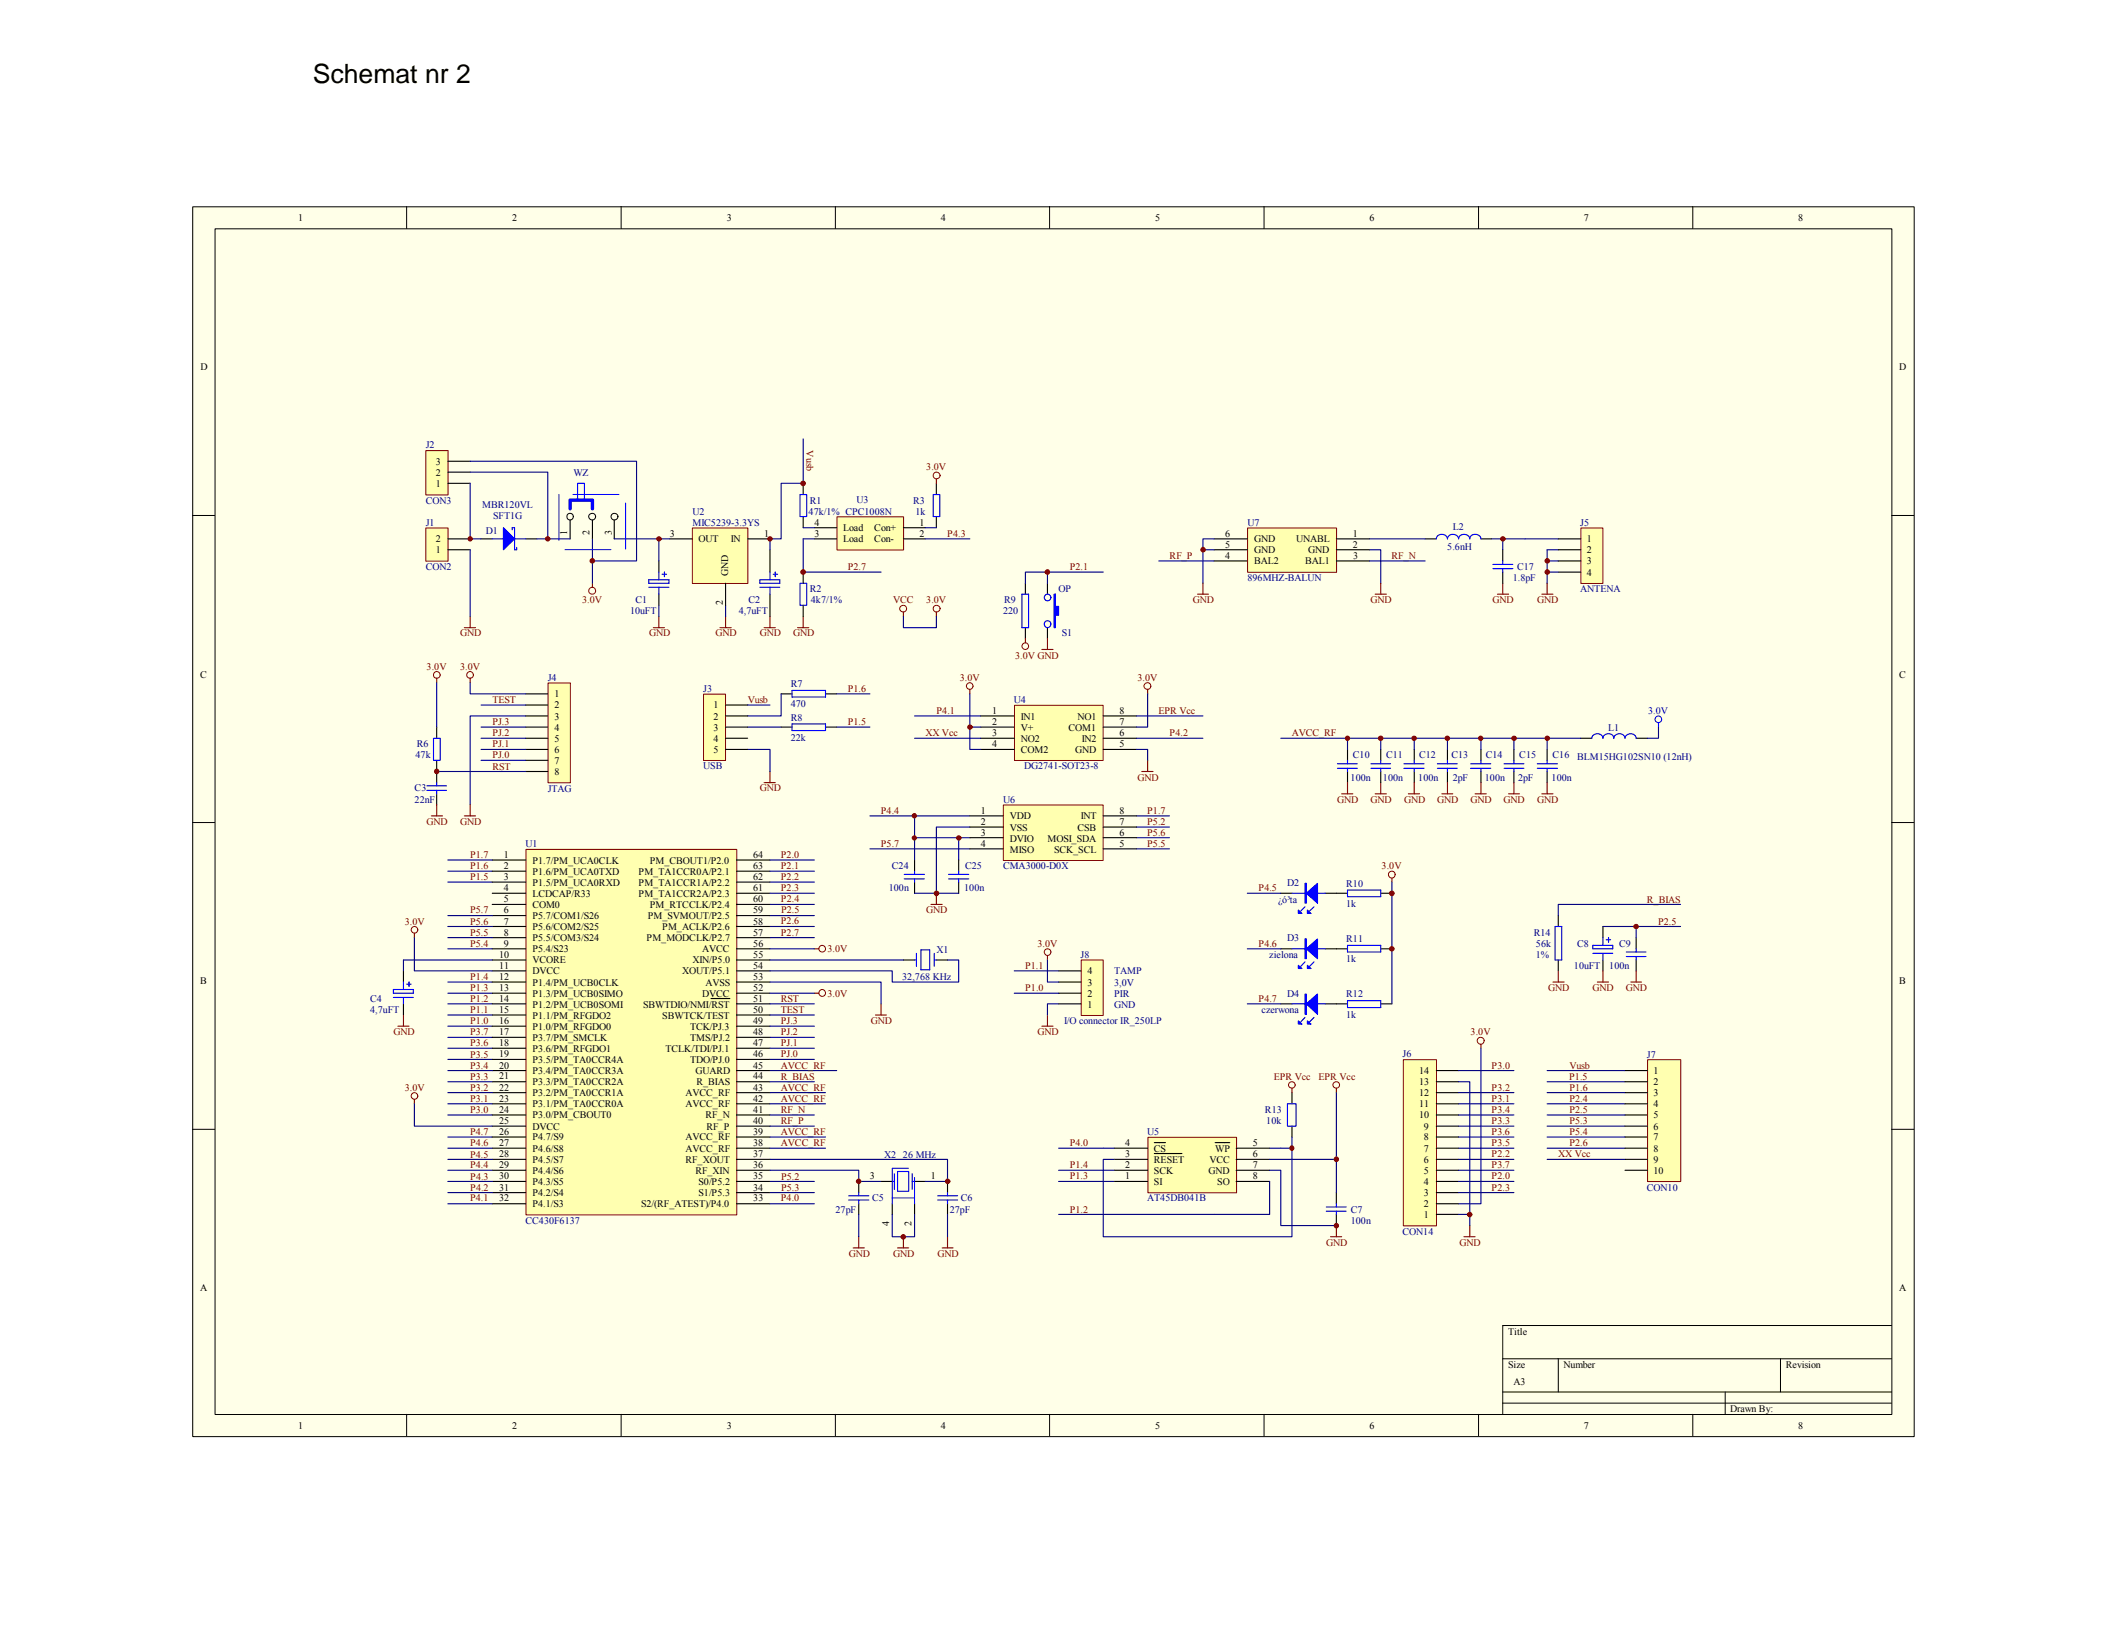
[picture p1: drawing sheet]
<svg xmlns="http://www.w3.org/2000/svg" width="279mm" height="216mm" viewBox="0 0 279 216" stroke-linecap="round" stroke-linejoin="round" font-family="sans-serif">
<defs><g id="words">
<text font-size="3.5" x="41.5" y="11">Schemat nr 2</text>
<g font-size="1.3">
<text x="39.6" y="29.3">1</text>
<text x="68" y="29.3">2</text>
<text x="96.5" y="29.3">3</text>
<text x="124.9" y="29.3">4</text>
<text x="153.3" y="29.3">5</text>
<text x="181.8" y="29.3">6</text>
<text x="210.2" y="29.3">7</text>
<text x="238.7" y="29.3">8</text>
<text x="26.6" y="49.2">D</text>
<text x="252.1" y="49.1">D</text>
<text x="57.8" y="64.6">1</text>
<text x="57.8" y="63.1">2</text>
<text x="57.8" y="61.7">3</text>
<text x="57.8" y="72">2</text>
<text x="75.3" y="71.1" transform="rotate(-90 75.3 71.1)">1</text>
<text x="78.2" y="71.1" transform="rotate(-90 78.2 71.1)">2</text>
<text x="81.2" y="71.1" transform="rotate(-90 81.2 71.1)">3</text>
<text x="88.9" y="71.2">3</text>
<text x="92.7" y="72">OUT</text>
<text x="97" y="72">IN</text>
<text x="101.4" y="71.2">1</text>
<text x="108.1" y="69.8">4</text>
<text x="108.1" y="71.2">3</text>
<text x="111.9" y="70.5">Load</text>
<text x="111.9" y="72">Load</text>
<text x="116" y="70.5">Con+</text>
<text x="116" y="72">Con-</text>
<text x="122.1" y="69.8">1</text>
<text x="122.1" y="71.2">2</text>
<text x="162.6" y="71.2">6</text>
<text x="166.5" y="72">GND</text>
<text x="172" y="72">UNABL</text>
<text x="179.6" y="71.2">1</text>
<text x="210.6" y="72">1</text>
<text x="57.8" y="73.4">1</text>
<text x="96.7" y="76.5" transform="rotate(-90 96.7 76.5)">GND</text>
<text x="162.6" y="74.2">4</text>
<text x="162.6" y="72.7">5</text>
<text x="166.5" y="74.9">BAL2</text>
<text x="166.5" y="73.4">GND</text>
<text x="173.2" y="74.9">BAL1</text>
<text x="173.6" y="73.4">GND</text>
<text x="179.6" y="72.7">2</text>
<text x="179.6" y="74.2">3</text>
<text x="210.6" y="73.4">2</text>
<text x="210.6" y="74.9">3</text>
<text x="210.6" y="76.4">4</text>
<text x="95.9" y="80.3" transform="rotate(-90 95.9 80.3)">2</text>
<text x="26.6" y="89.9">C</text>
<text x="252.1" y="89.9">C</text>
<text x="73.6" y="92.5">1</text>
<text x="73.6" y="94">2</text>
<text x="73.6" y="95.5">3</text>
<text x="94.7" y="94">1</text>
<text x="94.7" y="95.5">2</text>
<text x="131.7" y="94.7">1</text>
<text x="135.5" y="95.5">IN1</text>
<text x="143" y="95.5">NO1</text>
<text x="148.6" y="94.7">8</text>
<text x="73.6" y="96.9">4</text>
<text x="73.6" y="98.4">5</text>
<text x="73.6" y="99.9">6</text>
<text x="73.6" y="101.4">7</text>
<text x="94.7" y="96.9">3</text>
<text x="94.7" y="98.4">4</text>
<text x="94.7" y="99.9">5</text>
<text x="131.7" y="96.2">2</text>
<text x="131.7" y="97.7">3</text>
<text x="131.7" y="99.1">4</text>
<text x="135.5" y="96.9">V+</text>
<text x="135.5" y="98.4">NO2</text>
<text x="135.5" y="99.9">COM2</text>
<text x="141.8" y="96.9">COM1</text>
<text x="142.7" y="99.9">GND</text>
<text x="143.6" y="98.4">IN2</text>
<text x="148.6" y="97.7">6</text>
<text x="148.6" y="99.1">5</text>
<text x="148.6" y="96.2">7</text>
<text x="73.6" y="102.8">8</text>
<text x="66.9" y="113.9">1</text>
<text x="100" y="113.9">64</text>
<text x="130.2" y="108">1</text>
<text x="130.2" y="109.4">2</text>
<text x="130.2" y="110.9">3</text>
<text x="130.2" y="112.4">4</text>
<text x="134" y="108.7">VDD</text>
<text x="134" y="110.2">VSS</text>
<text x="134" y="111.7">DVIO</text>
<text x="134" y="113.1">MISO</text>
<text x="139" y="111.7">MOSI_SDA</text>
<text x="139.9" y="113.1">SCK_SCL</text>
<text x="143" y="110.2">CSB</text>
<text x="143.4" y="108.7">INT</text>
<text x="148.6" y="112.4">5</text>
<text x="148.6" y="110.9">6</text>
<text x="148.6" y="109.4">7</text>
<text x="148.6" y="108">8</text>
<text x="66.9" y="115.3">2</text>
<text x="66.9" y="116.8">3</text>
<text x="66.9" y="118.3">4</text>
<text x="66.9" y="119.8">5</text>
<text x="70.7" y="114.6">P1.7/PM_UCA0CLK</text>
<text x="70.7" y="116.1">P1.6/PM_UCA0TXD</text>
<text x="70.7" y="117.6">P1.5/PM_UCA0RXD</text>
<text x="70.7" y="119">LCDCAP/R33</text>
<text x="84.8" y="116.1">PM_TA1CCR0A/P2.1</text>
<text x="84.8" y="117.6">PM_TA1CCR1A/P2.2</text>
<text x="84.8" y="119">PM_TA1CCR2A/P2.3</text>
<text x="86.2" y="114.6">PM_CBOUT1/P2.0</text>
<text x="100" y="115.3">63</text>
<text x="100" y="116.8">62</text>
<text x="100" y="118.3">61</text>
<text x="100" y="119.8">60</text>
<text x="66.9" y="121.2">6</text>
<text x="66.9" y="122.7">7</text>
<text x="66.9" y="124.2">8</text>
<text x="66.9" y="125.6">9</text>
<text x="70.7" y="120.5">COM0</text>
<text x="70.7" y="122">P5.7/COM1/S26</text>
<text x="70.7" y="123.4">P5.6/COM2/S25</text>
<text x="70.7" y="124.9">P5.5/COM3/S24</text>
<text x="85.8" y="124.9">PM_MODCLK/P2.7</text>
<text x="86" y="122">PM_SVMOUT/P2.5</text>
<text x="86.2" y="120.5">PM_RTCCLK/P2.4</text>
<text x="87.9" y="123.4">PM_ACLK/P2.6</text>
<text x="100" y="124.2">57</text>
<text x="100" y="122.7">58</text>
<text x="100" y="121.2">59</text>
<text x="100" y="125.6">56</text>
<text x="26.6" y="130.6">B</text>
<text x="66.3" y="127.1">10</text>
<text x="66.3" y="128.6">11</text>
<text x="66.3" y="130.1">12</text>
<text x="66.3" y="131.5">13</text>
<text x="70.7" y="126.4">P5.4/S23</text>
<text x="70.7" y="127.8">VCORE</text>
<text x="70.7" y="129.3">DVCC</text>
<text x="70.7" y="130.8">P1.4/PM_UCB0CLK</text>
<text x="90.5" y="129.3">XOUT/P5.1</text>
<text x="91.9" y="127.8">XIN/P5.0</text>
<text x="93.2" y="126.4">AVCC</text>
<text x="93.6" y="130.8">AVSS</text>
<text x="100" y="128.6">54</text>
<text x="100" y="131.5">52</text>
<text x="100" y="130.1">53</text>
<text x="100" y="127.1">55</text>
<text x="144.3" y="130.8">3</text>
<text x="144.3" y="129.3">4</text>
<text x="252.1" y="130.6">B</text>
<text x="66.3" y="133">14</text>
<text x="66.3" y="134.5">15</text>
<text x="66.3" y="135.9">16</text>
<text x="66.3" y="137.4">17</text>
<text x="70.7" y="132.3">P1.3/PM_UCB0SIMO</text>
<text x="70.7" y="133.7">P1.2/PM_UCB0SOMI</text>
<text x="70.7" y="135.2">P1.1/PM_RFGDO2</text>
<text x="70.7" y="136.7">P1.0/PM_RFGDO0</text>
<text x="85.4" y="133.7">SBWTDIO/NMI/RST</text>
<text x="87.9" y="135.2">SBWTCK/TEST</text>
<text x="91.6" y="136.7">TCK/PJ.3</text>
<text x="93.2" y="132.3">DVCC</text>
<text x="100" y="133">51</text>
<text x="100" y="135.9">49</text>
<text x="100" y="137.4">48</text>
<text x="100" y="134.5">50</text>
<text x="144.3" y="133.7">1</text>
<text x="144.3" y="132.3">2</text>
<text x="66.3" y="138.9">18</text>
<text x="66.3" y="140.3">19</text>
<text x="66.3" y="141.8">20</text>
<text x="66.3" y="143.2">21</text>
<text x="70.7" y="138.1">P3.7/PM_SMCLK</text>
<text x="70.7" y="139.6">P3.6/PM_RFGDO1</text>
<text x="70.7" y="141">P3.5/PM_TA0CCR4A</text>
<text x="70.7" y="142.5">P3.4/PM_TA0CCR3A</text>
<text x="88.3" y="139.6">TCLK/TDI/PJ.1</text>
<text x="91.6" y="141">TDO/PJ.0</text>
<text x="91.6" y="138.1">TMS/PJ.2</text>
<text x="92.3" y="142.5">GUARD</text>
<text x="100" y="141.8">45</text>
<text x="100" y="140.3">46</text>
<text x="100" y="143.2">44</text>
<text x="100" y="138.9">47</text>
<text x="188.4" y="142.5">14</text>
<text x="219.5" y="142.5">1</text>
<text x="66.3" y="144.7">22</text>
<text x="66.3" y="146.2">23</text>
<text x="66.3" y="147.7">24</text>
<text x="66.3" y="149.1">25</text>
<text x="70.7" y="144">P3.3/PM_TA0CCR2A</text>
<text x="70.7" y="145.5">P3.2/PM_TA0CCR1A</text>
<text x="70.7" y="146.9">P3.1/PM_TA0CCR0A</text>
<text x="70.7" y="148.4">P3.0/PM_CBOUT0</text>
<text x="70.7" y="149.9">DVCC</text>
<text x="91" y="146.9">AVCC_RF</text>
<text x="91" y="145.5">AVCC_RF</text>
<text x="92.4" y="144">R_BIAS</text>
<text x="93.6" y="148.4">RF_N</text>
<text x="93.8" y="149.9">RF_P</text>
<text x="100" y="149.1">40</text>
<text x="100" y="146.2">42</text>
<text x="100" y="144.7">43</text>
<text x="100" y="147.7">41</text>
<text x="188.4" y="148.4">10</text>
<text x="188.4" y="146.9">11</text>
<text x="188.4" y="145.5">12</text>
<text x="188.4" y="144">13</text>
<text x="189" y="149.9">9</text>
<text x="219.5" y="144">2</text>
<text x="219.5" y="145.5">3</text>
<text x="219.5" y="146.9">4</text>
<text x="219.5" y="148.4">5</text>
<text x="219.5" y="149.9">6</text>
<text x="66.3" y="150.6">26</text>
<text x="66.3" y="152.1">27</text>
<text x="66.3" y="153.6">28</text>
<text x="66.3" y="155">29</text>
<text x="70.7" y="151.3">P4.7/S9</text>
<text x="70.7" y="152.8">P4.6/S8</text>
<text x="70.7" y="154.3">P4.5/S7</text>
<text x="70.7" y="155.8">P4.4/S6</text>
<text x="91" y="154.3">RF_XOUT</text>
<text x="91" y="152.8">AVCC_RF</text>
<text x="91" y="151.3">AVCC_RF</text>
<text x="92.3" y="155.8">RF_XIN</text>
<text x="100" y="155">36</text>
<text x="100" y="153.6">37</text>
<text x="100" y="152.1">38</text>
<text x="100" y="150.6">39</text>
<text x="149.4" y="155">2</text>
<text x="149.4" y="153.6">3</text>
<text x="149.4" y="152.1">4</text>
<text x="153.2" y="155.8">SCK</text>
<text x="153.2" y="154.3">RESET</text>
<text x="153.2" y="152.8">CS</text>
<text x="160.4" y="155.8">GND</text>
<text x="160.5" y="154.3">VCC</text>
<text x="161.3" y="152.8">WP</text>
<text x="166.3" y="153.6">6</text>
<text x="166.3" y="152.1">5</text>
<text x="166.3" y="155">7</text>
<text x="189" y="155.8">5</text>
<text x="189" y="154.3">6</text>
<text x="189" y="152.8">7</text>
<text x="189" y="151.3">8</text>
<text x="219.5" y="151.3">7</text>
<text x="219.5" y="152.8">8</text>
<text x="219.5" y="154.3">9</text>
<text x="219.5" y="155.8">10</text>
<text x="66.3" y="156.5">30</text>
<text x="66.3" y="158">31</text>
<text x="66.3" y="159.4">32</text>
<text x="70.7" y="157.2">P4.3/S5</text>
<text x="70.7" y="158.7">P4.2/S4</text>
<text x="70.7" y="160.2">P4.1/S3</text>
<text x="85.1" y="160.2">S2/(RF_ATEST)/P4.0</text>
<text x="92.7" y="158.7">S1/P5.3</text>
<text x="92.7" y="157.2">S0/P5.2</text>
<text x="100" y="158">34</text>
<text x="100" y="156.5">35</text>
<text x="100" y="159.4">33</text>
<text x="115.4" y="156.5">3</text>
<text x="123.5" y="156.5">1</text>
<text x="149.4" y="156.5">1</text>
<text x="153.2" y="157.2">SI</text>
<text x="161.6" y="157.2">SO</text>
<text x="166.3" y="156.5">8</text>
<text x="189" y="161.7">1</text>
<text x="189" y="160.2">2</text>
<text x="189" y="158.7">3</text>
<text x="189" y="157.2">4</text>
<text x="118" y="162.6" transform="rotate(-90 118 162.6)">4</text>
<text x="121" y="162.6" transform="rotate(-90 121 162.6)">2</text>
<text x="26.6" y="171.4">A</text>
<text x="252.1" y="171.4">A</text>
<text x="200.2" y="177.1">Title</text>
<text x="200.2" y="181.5">Size</text>
<text x="200.9" y="183.7">A3</text>
<text x="207.5" y="181.5">Number</text>
<text x="237" y="181.5">Revision</text>
<text x="39.6" y="189.6">1</text>
<text x="68" y="189.6">2</text>
<text x="96.5" y="189.6">3</text>
<text x="124.9" y="189.6">4</text>
<text x="153.3" y="189.6">5</text>
<text x="181.8" y="189.6">6</text>
<text x="210.2" y="189.6">7</text>
<text x="229.7" y="187.4">Drawn By:</text>
<text x="238.7" y="189.6">8</text>
</g>
<g font-size="1.3" fill="#000080">
<text x="56.5" y="59.5">J2</text>
<text x="76.1" y="63.1">WZ</text>
<text x="56.5" y="69.8">J1</text>
<text x="56.5" y="66.8">CON3</text>
<text x="64" y="67.4">MBR120VL</text>
<text x="64.5" y="70.8">D1</text>
<text x="65.5" y="68.9">SFT1G</text>
<text x="91.9" y="68.3">U2</text>
<text x="91.9" y="69.8">MIC5239-3.3YS</text>
<text x="107.3" y="68.3">47k/1% CPC1008N</text>
<text x="107.5" y="66.8">R1</text>
<text x="113.7" y="66.8">U3</text>
<text x="121.2" y="66.8">R3</text>
<text x="121.5" y="68.3">1k</text>
<text x="165.6" y="69.8">U7</text>
<text x="192.8" y="70.4">L2</text>
<text x="209.8" y="69.8">J5</text>
<text x="56.5" y="75.6">CON2</text>
<text x="165.6" y="77.1">896MHZ-BALUN</text>
<text x="192.1" y="73">5.6nH</text>
<text x="200.8" y="77.1">1.8pF</text>
<text x="201.4" y="75.7">C17</text>
<text x="83.6" y="81.5">10uFT</text>
<text x="84.3" y="80">C1</text>
<text x="98.1" y="81.5">4,7uFT</text>
<text x="99.4" y="80">C2</text>
<text x="107.5" y="78.6">R2</text>
<text x="107.6" y="80">4k7/1%</text>
<text x="133.1" y="81.5">220</text>
<text x="133.3" y="80">R9</text>
<text x="140.5" y="78.6">OP</text>
<text x="209.8" y="78.6">ANTENA</text>
<text x="140.9" y="84.5">S1</text>
<text x="72.7" y="90.3">J4</text>
<text x="93.3" y="91.8">J3</text>
<text x="104.9" y="91.2">R7</text>
<text x="104.9" y="93.9">470</text>
<text x="104.9" y="95.6">R8</text>
<text x="134.6" y="93.3">U4</text>
<text x="55.2" y="100.6">47k</text>
<text x="55.3" y="99.2">R6</text>
<text x="104.9" y="98.3">22k</text>
<text x="179.6" y="100.6">C10</text>
<text x="184" y="100.6">C11</text>
<text x="188.4" y="100.6">C12</text>
<text x="192.6" y="100.6">C13</text>
<text x="197.2" y="100.6">C14</text>
<text x="201.7" y="100.6">C15</text>
<text x="206.1" y="100.6">C16</text>
<text x="209.3" y="100.8">BLM15HG102SN10 (12nH)</text>
<text x="213.4" y="96.9">L1</text>
<text x="55" y="105">C3</text>
<text x="55" y="106.5">22nF</text>
<text x="72.7" y="105">JTAG</text>
<text x="93.3" y="102.1">USB</text>
<text x="133.1" y="106.5">U6</text>
<text x="135.9" y="102.1">DG2741-SOT23-8</text>
<text x="179.3" y="103.6">100n</text>
<text x="183.6" y="103.6">100n</text>
<text x="188.2" y="103.6">100n</text>
<text x="192.8" y="103.6">2pF</text>
<text x="197.1" y="103.6">100n</text>
<text x="201.5" y="103.6">2pF</text>
<text x="206" y="103.6">100n</text>
<text x="69.8" y="112.4">U1</text>
<text x="118" y="118.3">100n</text>
<text x="118.4" y="115.3">C24</text>
<text x="128" y="118.3">100n</text>
<text x="128.1" y="115.3">C25</text>
<text x="133.1" y="115.3">CMA3000-D0X</text>
<text x="169.7" y="119.8">¿ó³ta</text>
<text x="170.8" y="117.6">D2</text>
<text x="178.7" y="117.7">R10</text>
<text x="170.8" y="124.9">D3</text>
<text x="178.7" y="120.4">1k</text>
<text x="178.7" y="125.1">R11</text>
<text x="203.6" y="124.2">R14</text>
<text x="203.9" y="125.7">56k</text>
<text x="209.3" y="125.7">C8</text>
<text x="214.9" y="125.7">C9</text>
<text x="119.7" y="130.1">32,768 KHz</text>
<text x="124.3" y="126.5">X1</text>
<text x="143.4" y="127.1">J8</text>
<text x="147.9" y="130.8">3,0V</text>
<text x="147.9" y="129.3">TAMP</text>
<text x="168.5" y="127.1">zielona</text>
<text x="178.7" y="127.7">1k</text>
<text x="203.9" y="127.1">1%</text>
<text x="208.9" y="128.6">10uFT</text>
<text x="213.6" y="128.6">100n</text>
<text x="49.1" y="133">C4</text>
<text x="49.1" y="134.4">4,7uFT</text>
<text x="141.2" y="135.9">I/O connector IR_250LP</text>
<text x="147.9" y="133.7">GND</text>
<text x="147.9" y="132.3">PIR</text>
<text x="167.5" y="134.5">czerwona</text>
<text x="170.8" y="132.3">D4</text>
<text x="178.7" y="132.4">R12</text>
<text x="178.7" y="135">1k</text>
<text x="186.2" y="140.3">J6</text>
<text x="218.6" y="140.3">J7</text>
<text x="167.9" y="147.7">R13</text>
<text x="168.1" y="149.1">10k</text>
<text x="117.4" y="153.6">X2 26 MHz</text>
<text x="152.3" y="150.6">U5</text>
<text x="110.9" y="160.9">27pF</text>
<text x="115.8" y="159.4">C5</text>
<text x="126.1" y="160.9">27pF</text>
<text x="127.5" y="159.4">C6</text>
<text x="152.3" y="159.4">AT45DB041B</text>
<text x="179.3" y="160.9">C7</text>
<text x="218.6" y="158">CON10</text>
<text x="69.8" y="162.4">CC430F6137</text>
<text x="179.3" y="162.4">100n</text>
<text x="186.2" y="163.9">CON14</text>
</g>
<g font-size="1.3" fill="#800000">
<text x="107" y="59.7" transform="rotate(90 107 59.7)">Vusb</text>
<text x="122.9" y="62.4">3.0V</text>
<text x="125.7" y="71.2">P4.3</text>
<text x="112.5" y="75.7">P2.7</text>
<text x="142" y="75.7">P2.1</text>
<text x="155.2" y="74.2">RF_P</text>
<text x="184.7" y="74.2">RF_N</text>
<text x="77.3" y="80">3.0V</text>
<text x="118.6" y="80">VCC</text>
<text x="122.9" y="80">3.0V</text>
<text x="158.3" y="80">GND</text>
<text x="181.9" y="80">GND</text>
<text x="198.1" y="80">GND</text>
<text x="204" y="80">GND</text>
<text x="56.6" y="88.9">3.0V</text>
<text x="61.1" y="84.5">GND</text>
<text x="61.1" y="88.9">3.0V</text>
<text x="86.1" y="84.5">GND</text>
<text x="95" y="84.5">GND</text>
<text x="100.8" y="84.5">GND</text>
<text x="105.3" y="84.5">GND</text>
<text x="134.7" y="87.4">3.0V GND</text>
<text x="65.4" y="93.3">TEST</text>
<text x="99.2" y="93.3">Vusb</text>
<text x="112.5" y="91.8">P1.6</text>
<text x="124.3" y="94.8">P4.1</text>
<text x="127.4" y="90.3">3.0V</text>
<text x="151" y="90.3">3.0V</text>
<text x="153.8" y="94.8">EPR Vcc</text>
<text x="65.4" y="96.2">PJ.3</text>
<text x="65.4" y="99.2">PJ.1</text>
<text x="65.4" y="97.7">PJ.2</text>
<text x="65.4" y="100.6">PJ.0</text>
<text x="112.5" y="96.2">P1.5</text>
<text x="122.8" y="97.7">XX Vcc</text>
<text x="155.2" y="97.7">P4.2</text>
<text x="171.5" y="97.7">AVCC_RF</text>
<text x="65.4" y="102.1">RST</text>
<text x="100.8" y="105">GND</text>
<text x="116.9" y="108">P4.4</text>
<text x="151" y="103.6">GND</text>
<text x="152.3" y="108">P1.7</text>
<text x="177.5" y="106.5">GND</text>
<text x="181.9" y="106.5">GND</text>
<text x="186.4" y="106.5">GND</text>
<text x="190.7" y="106.5">GND</text>
<text x="195.2" y="106.5">GND</text>
<text x="199.6" y="106.5">GND</text>
<text x="204" y="106.5">GND</text>
<text x="56.6" y="109.4">GND</text>
<text x="61.1" y="109.4">GND</text>
<text x="62.4" y="113.9">P1.7</text>
<text x="103.6" y="113.9">P2.0</text>
<text x="116.9" y="112.4">P5.7</text>
<text x="152.3" y="109.4">P5.2</text>
<text x="152.3" y="110.9">P5.6</text>
<text x="152.3" y="112.4">P5.5</text>
<text x="62.4" y="115.3">P1.6</text>
<text x="62.4" y="116.8">P1.5</text>
<text x="103.6" y="115.3">P2.1</text>
<text x="103.6" y="116.8">P2.2</text>
<text x="103.6" y="118.3">P2.3</text>
<text x="103.7" y="119.7">P2.4</text>
<text x="167.1" y="118.3">P4.5</text>
<text x="183.4" y="115.3">3.0V</text>
<text x="218.6" y="119.8">R_BIAS</text>
<text x="53.7" y="122.7">3.0V</text>
<text x="62.4" y="124.2">P5.5</text>
<text x="62.4" y="125.7">P5.4</text>
<text x="62.4" y="121.2">P5.7</text>
<text x="62.4" y="122.7">P5.6</text>
<text x="103.6" y="122.7">P2.6</text>
<text x="103.6" y="124.1">P2.7</text>
<text x="103.7" y="121.2">P2.5</text>
<text x="122.9" y="121.2">GND</text>
<text x="137.7" y="125.7">3.0V</text>
<text x="167.1" y="125.7">P4.6</text>
<text x="220.1" y="122.7">P2.5</text>
<text x="62.4" y="130">P1.4</text>
<text x="62.4" y="131.5">P1.3</text>
<text x="109.8" y="126.4">3.0V</text>
<text x="136.1" y="128.6">P1.1</text>
<text x="136.1" y="131.5">P1.0</text>
<text x="205.5" y="131.6">GND</text>
<text x="211.4" y="131.6">GND</text>
<text x="215.8" y="131.6">GND</text>
<text x="52.2" y="137.4">GND</text>
<text x="62.4" y="137.4">P3.7</text>
<text x="62.4" y="132.9">P1.2</text>
<text x="62.4" y="135.9">P1.0</text>
<text x="62.4" y="134.4">P1.1</text>
<text x="103.6" y="137.4">PJ.2</text>
<text x="103.6" y="135.9">PJ.3</text>
<text x="103.6" y="134.4">TEST</text>
<text x="103.6" y="133">RST</text>
<text x="109.8" y="132.3">3.0V</text>
<text x="115.6" y="135.9">GND</text>
<text x="137.7" y="137.4">GND</text>
<text x="167.1" y="133">P4.7</text>
<text x="195.2" y="137.4">3.0V</text>
<text x="62.4" y="138.9">P3.6</text>
<text x="62.4" y="140.3">P3.5</text>
<text x="62.4" y="141.8">P3.4</text>
<text x="62.4" y="143.3">P3.3</text>
<text x="103.6" y="141.8">AVCC_RF</text>
<text x="103.6" y="143.3">R_BIAS</text>
<text x="103.6" y="138.8">PJ.1</text>
<text x="103.6" y="140.3">PJ.0</text>
<text x="169.1" y="143.3">EPR Vcc</text>
<text x="175" y="143.3">EPR Vcc</text>
<text x="198" y="141.8">P3.0</text>
<text x="208.3" y="143.3">P1.5</text>
<text x="208.3" y="141.8">Vusb</text>
<text x="53.7" y="144.7">3.0V</text>
<text x="62.4" y="147.7">P3.0</text>
<text x="62.4" y="144.7">P3.2</text>
<text x="62.4" y="146.2">P3.1</text>
<text x="103.6" y="147.7">RF_N</text>
<text x="103.6" y="144.7">AVCC_RF</text>
<text x="103.6" y="146.2">AVCC_RF</text>
<text x="103.6" y="149.1">RF_P</text>
<text x="198" y="146.2">P3.1</text>
<text x="198" y="149.1">P3.3</text>
<text x="198" y="144.7">P3.2</text>
<text x="198" y="147.7">P3.4</text>
<text x="208.3" y="144.7">P1.6</text>
<text x="208.3" y="146.2">P2.4</text>
<text x="208.3" y="147.7">P2.5</text>
<text x="208.3" y="149.1">P5.3</text>
<text x="62.4" y="150.6">P4.7</text>
<text x="62.4" y="153.6">P4.5</text>
<text x="62.4" y="155">P4.4</text>
<text x="62.4" y="152.1">P4.6</text>
<text x="103.6" y="150.6">AVCC_RF</text>
<text x="103.7" y="152.1">AVCC_RF</text>
<text x="142" y="152.1">P4.0</text>
<text x="142" y="155">P1.4</text>
<text x="198" y="150.6">P3.6</text>
<text x="198" y="155">P3.7</text>
<text x="198" y="152.1">P3.5</text>
<text x="198" y="153.6">P2.2</text>
<text x="206.8" y="153.6">XX Vcc</text>
<text x="208.3" y="152.1">P2.6</text>
<text x="208.3" y="150.6">P5.4</text>
<text x="62.4" y="159.4">P4.1</text>
<text x="62.4" y="156.5">P4.3</text>
<text x="62.4" y="158">P4.2</text>
<text x="103.6" y="159.4">P4.0</text>
<text x="103.7" y="158">P5.3</text>
<text x="103.7" y="156.5">P5.2</text>
<text x="142" y="160.9">P1.2</text>
<text x="142" y="156.5">P1.3</text>
<text x="198" y="156.5">P2.0</text>
<text x="198" y="158">P2.3</text>
<text x="112.7" y="166.8">GND</text>
<text x="118.6" y="166.8">GND</text>
<text x="124.4" y="166.8">GND</text>
<text x="176" y="165.3">GND</text>
<text x="193.7" y="165.3">GND</text>
</g>
<text font-size="1.3" fill="#00f" x="218.8" y="94.8">3.0V</text>
</g></defs>
<path d="M25.6 27.4h228.5v163.2h-228.5z" fill="#ffffe8"/>
<g fill="none" stroke="#000" stroke-width=".13">
<path d="M25.6 27.4h228.5v163.2h-228.5zM28.5 30.4h222.6v157.3h-222.6zM54 27.4v2.9M82.4 27.4v2.9M110.9 27.4v2.9M139.3 27.4v2.9M167.8 27.4v2.9M196.3 27.4v2.9M224.7 27.4v2.9M25.5 68.4h3M251.1 68.4h2.9M25.5 109.1h3"/>
<path d="M251.1 109.1h2.9M25.5 149.9h3M251.1 149.9h2.9M251.1 175.9h-51.6v11.8M54 187.7v2.9M82.4 187.7v2.9M110.9 187.7v2.9M139.3 187.7v2.9M167.8 187.7v2.9M196.3 187.7v2.9M199.5 180.3h51.6M199.5 184.7h51.6"/>
<path d="M199.5 186.2h51.6M206.8 180.3v4.4M224.7 187.7v2.9M229 184.7v3M236.3 180.3v4.4"/>
</g>
<g fill="none" stroke="#000" stroke-width=".15">
<path d="M87.5 74.4v1.5M87.5 78.8v1.5M199.5 73v1.4M199.5 75.9v1.5M178.9 99.4v1.5M183.3 99.4v1.5M187.7 99.4v1.5M192.1 99.4v1.5M196.6 99.4v1.5M200.9 99.4v1.5M205.4 99.4v1.5M209.8 98h1.5"/>
<path d="M217.2 98h1.5M178.9 102.4v1.5M183.3 102.4v1.5M187.7 102.4v1.5M192.1 102.4v1.5M196.6 102.4v1.5M200.9 102.4v1.5M205.4 102.4v1.5M217.2 124.4v1.5M217.2 127.4v1.4M177.4 158.3v1.4M177.4 161.1v1.5"/>
</g>
<g fill="none" stroke="#00f" stroke-width=".15">
<path d="M86.1 76.9h2.7v.5h-2.7zM86.1 77.9h2.7M87.5 75.9v1M87.5 77.9v.9M87.9 76.2h.6M88.2 75.9v.6M198.2 74.9h2.6M198.2 75.5h2.6M199.5 74.4v.5M199.5 75.5v.4M211.3 98a.76 .76 0 0 1 .7-.6 .76 .76 0 0 1 .8 .6 .74 .74 0 0 1 .7-.6 .74 .74 0 0 1 .7 .6 .76 .76 0 0 1 .7-.6 .76 .76 0 0 1 .8 .6 .76 .76 0 0 1 .7-.6 .76 .76 0 0 1 .8 .6M220.1 95.9v.6"/>
<path d="M177.5 102h2.7M177.5 101.4h2.7M178.9 100.9v.5M178.9 102v.4M182 102h2.6M182 101.4h2.6M183.3 100.9v.5M183.3 102v.4M186.3 102h2.7M186.3 101.4h2.7M187.7 100.9v.5M187.7 102v.4"/>
<path d="M190.8 102h2.6M190.8 101.4h2.6M192.1 100.9v.5M192.1 102v.4M195.2 102h2.7M195.2 101.4h2.7M196.6 100.9v.5M196.6 102v.4M199.6 102h2.7M199.6 101.4h2.7M200.9 100.9v.5M200.9 102v.4"/>
<path d="M204 102h2.7M204 101.4h2.7M205.4 100.9v.5M205.4 102v.4M215.9 126.3h2.6M215.9 126.9h2.6M217.2 125.9v.4M217.2 126.9v.5M177.4 159.7v.5M176 160.7h2.7M176 160.2h2.7M177.4 160.7v.4"/>
</g>
<g fill="none" stroke="#800000" stroke-width=".15">
<path d="M198.8 78.8h1.4M199.5 77.4v1.4M86.7 83.3h1.5M87.5 81.8v1.5M95.6 83.3h1.4M96.3 81.8v1.5M101.4 83.3h1.5M102.2 81.8v1.5M105.9 83.3h1.5M106.6 81.8v1.5M178.1 105.3h1.5M178.9 103.9v1.4"/>
<path d="M182.5 105.3h1.5M183.3 103.9v1.4M186.9 105.3h1.5M187.7 103.9v1.4M191.4 105.3h1.4M192.1 103.9v1.4M195.8 105.3h1.5M196.6 103.9v1.4M200.2 105.3h1.5M200.9 103.9v1.4M204.6 105.3h1.5M205.4 103.9v1.4"/>
<path d="M52.8 136.2h1.5M53.6 134.7v1.5M55 123.8v.6M108.1 125.9h.6M55 145.9v.6"/>
</g>
<circle cx="220.1" cy="95.4" r=".44" fill="none" stroke="#00f" stroke-width=".13"/>
<path d="M205.4 98v1.4M220.1 96.5v1.5h-1.4M59.4 130.3h5.9M59.4 131.8h5.9M59.4 133.2h5.9M59.4 134.7h5.9M59.4 136.2h5.9M59.4 137.7h5.9" fill="none" stroke="#000080" stroke-width=".15"/>
<g fill="none" stroke="#800000" stroke-width=".13">
<circle cx="55" cy="123.4" r=".44"/>
<circle cx="109.1" cy="125.9" r=".44"/>
<circle cx="55" cy="145.4" r=".44"/>
</g>
<path d="M56.6 70.1h2.9v4.4h-2.9z" fill="#ffffb0"/>
<g fill="none" stroke="#800000" stroke-width=".13">
<path d="M56.5 70.1h3v4.4h-3z"/>
<circle cx="78.6" cy="78.4" r=".46"/>
</g>
<path d="M59.4 73h3M59.4 71.5h3M119.9 127.4h1.5M124.3 127.4h1.5M206.8 121.5v1.4M206.8 127.4v1.4" fill="none" stroke="#000" stroke-width=".15"/>
<path d="M78.6 77.4v.5M61.6 83.3h1.5M62.4 81.8v1.5M216.5 130.3h1.4M217.2 128.8v1.5" fill="none" stroke="#800000" stroke-width=".15"/>
<path d="M121.4 127.4h.2M121.6 126.5v1.7M122.2 126h1.2v2.7h-1.2zM124 126.5v1.7M124 127.4h.3M206.4 122.9h.9v4.5h-.9z" fill="none" stroke="#00f" stroke-width=".15"/>
<path d="M59.4 139.1h5.9M59.4 140.6h5.9M59.4 148h5.9M59.4 150.9h5.9" fill="none" stroke="#000080" stroke-width=".15"/>
<path d="M152.4 151h11.7v7.3h-11.7z" fill="#ffffb0"/>
<g fill="none" stroke="#800000" stroke-width=".13">
<path d="M152.4 150.9h11.7v7.4h-11.7z"/>
<circle cx="184.7" cy="116.1" r=".45"/>
<circle cx="177.4" cy="144" r=".43"/>
</g>
<g fill="none" stroke="#000" stroke-width=".15">
<path d="M177.4 118.5h1.5M183.3 118.5h1.4M177.4 125.9h1.5M177.4 133.2h1.5M183.3 125.9h1.4M183.3 133.2h1.4M114 156.8v1.5M114 159.7v1.4M125.8 156.8v1.5M125.8 159.7v1.4M147.9 156.8h4.4M147.9 155.3h4.4"/>
<path d="M147.9 153.8h4.4M147.9 152.4h4.4M153.2 153.1h3.7M153.2 151.6h1.5M161.3 151.6h1.9M164.1 156.8h4.4M164.1 155.3h4.4M164.1 153.8h4.4M164.1 152.4h4.4"/>
</g>
<path d="M202.4 71.5h4.4M205.4 73h1.4M59.4 115.6h5.9M59.4 117.1h5.9M140.5 152.4h7.4M140.5 156.8h7.4M140.5 155.3h7.4M168.5 156.8v4.3h-28M168.5 152.4h3v11.7h-25.1v-10.3h1.5" fill="none" stroke="#000080" stroke-width=".15"/>
<g fill="none" stroke="#800000" stroke-width=".15">
<path d="M204.6 78.8h1.5M205.4 77.4v1.4M184.7 116.5v.6M206.1 130.3h1.5M206.8 128.8v1.5M177.4 144.4v.6M113.2 165.6h1.5M114 164.1v1.5M125.1 165.6h1.4M125.8 164.1v1.5M176.6 164.1h1.5M177.4 162.6v1.5"/>
<path d="M194.3 164.1h1.5M195.1 162.6v1.5"/>
</g>
<path d="M178.9 118.1h4.4v.9h-4.4zM178.9 125.4h4.4v.9h-4.4zM178.9 132.8h4.4v.9h-4.4zM112.6 158.7h2.7M112.6 159.2h2.7M114 158.3v.4M114 159.2v.5M124.5 158.7h2.6M124.5 159.2h2.6M125.8 158.3v.4M125.8 159.2v.5" fill="none" stroke="#00f" stroke-width=".15"/>
<path d="M209.9 70.1h2.9v7.3h-2.9z" fill="#ffffb0"/>
<path d="M209.8 70.1h3v7.3h-3z" fill="none" stroke="#800000" stroke-width=".13"/>
<path d="M206.8 71.5h3M206.8 73h3M206.8 74.4h3M206.8 75.9h3M170 118.5h1.5M175.9 118.5h1.5" fill="none" stroke="#000" stroke-width=".15"/>
<path d="M205.4 73v4.4M205.4 74.4h1.4M205.4 75.9h1.4" fill="none" stroke="#000080" stroke-width=".15"/>
<path d="M171.5 118.5h4.4M173.2 120.3l-.6 .6M174.4 120.3l-.6 .6" fill="none" stroke="#00f" stroke-width=".15"/>
<path d="M173.4 118.5l1.5-1.3v2.6z" fill="#00f"/>
<path d="M173.2 117.2h.2v2.6h-.2zM173.4 118.5l1.5-1.3v2.6z" fill="none" stroke="#00f" stroke-width=".15"/>
<path d="M173.3 117.2v2.7" fill="none" stroke="#00f" stroke-width=".17"/>
<path d="M172.3 120.8l.5 .4h-.5z" fill="#00f"/>
<path d="M172.3 120.8l.5 .4h-.5z" fill="none" stroke="#00f" stroke-width=".15"/>
<path d="M173.5 120.8l.5 .4h-.5z" fill="#00f"/>
<path d="M171.5 125.9h4.4M173.2 127.6l-.6 .6M173.5 120.8l.5 .4h-.5zM174.4 127.6l-.6 .6" fill="none" stroke="#00f" stroke-width=".15"/>
<path d="M170 125.9h1.5M175.9 125.9h1.5" fill="none" stroke="#000" stroke-width=".15"/>
<path d="M173.4 125.9l1.5-1.3v2.6z" fill="#00f"/>
<path d="M173.2 124.6h.2v2.6h-.2zM173.4 125.9l1.5-1.3v2.6z" fill="none" stroke="#00f" stroke-width=".15"/>
<path d="M173.3 124.6v2.6" fill="none" stroke="#00f" stroke-width=".17"/>
<path d="M172.3 128.1l.5 .4h-.5z" fill="#00f"/>
<path d="M172.3 128.1l.5 .4h-.5z" fill="none" stroke="#00f" stroke-width=".15"/>
<path d="M173.5 128.1l.5 .4h-.5z" fill="#00f"/>
<path d="M171.5 133.2h4.4M173.2 135l-.6 .6M173.5 128.1l.5 .4h-.5zM174.4 135l-.6 .6" fill="none" stroke="#00f" stroke-width=".15"/>
<path d="M170 133.2h1.5M175.9 133.2h1.5" fill="none" stroke="#000" stroke-width=".15"/>
<path d="M173.4 133.2l1.5-1.3v2.7z" fill="#00f"/>
<path d="M173.2 131.9h.2v2.7h-.2zM173.4 133.2l1.5-1.3v2.7z" fill="none" stroke="#00f" stroke-width=".15"/>
<path d="M173.3 131.9v2.7" fill="none" stroke="#00f" stroke-width=".17"/>
<path d="M172.3 135.5l.5 .4h-.5z" fill="#00f"/>
<path d="M172.3 135.5l.5 .4h-.5z" fill="none" stroke="#00f" stroke-width=".15"/>
<path d="M173.5 135.5l.5 .4h-.5z" fill="#00f"/>
<path d="M65.3 71.5h1.5M68 70.3v-.3h.3v3h.3v-.4M68.3 71.5h1.5M76.7 66.4v-2.3h.9v2.3M173.5 135.5l.5 .4h-.5z" fill="none" stroke="#00f" stroke-width=".15"/>
<path d="M184.7 117.1v16.1" fill="none" stroke="#000080" stroke-width=".15"/>
<g fill="none" stroke="#000" stroke-width=".13">
<circle cx="75.7" cy="68.6" r=".44"/>
<circle cx="78.6" cy="68.6" r=".45"/>
<circle cx="81.6" cy="68.6" r=".45"/>
</g>
<path d="M63.9 71.5h1.4M69.8 71.5h1.5M75.7 69v2.5M78.6 69v2.5M81.5 69v2.5" fill="none" stroke="#000" stroke-width=".15"/>
<path d="M75.7 67.5v-1.1h2.9v1.1" fill="none" stroke="#00f" stroke-width=".44"/>
<path d="M66.8 70l1.5 1.5-1.5 1.5z" fill="#00f"/>
<path d="M66.8 70l1.5 1.5-1.5 1.5z" fill="none" stroke="#00f" stroke-width=".15"/>
<path d="M139 77.4v1.4M139 83.3v1.4" fill="none" stroke="#000" stroke-width=".15"/>
<path d="M139.9 78.8h.2v1.7h.4v1.1h-.4v1.7h-.2z" fill-rule="evenodd" fill="#00f"/>
<g fill="none" stroke="#00f" stroke-width=".15">
<path d="M106.2 65.6h.9v2.9h-.9zM123.9 65.6h.8v2.9h-.8zM135.6 78.8h.9v4.5h-.9zM139.9 78.8h.2v1.7h.4v1.1h-.4v1.7h-.2zM190.6 71.5a.76 .76 0 0 1 .8-.6 .76 .76 0 0 1 .7 .6 .76 .76 0 0 1 .8-.6 .76 .76 0 0 1 .7 .6 .76 .76 0 0 1 .7-.6 .76 .76 0 0 1 .8 .6 .76 .76 0 0 1 .7-.6 .76 .76 0 0 1 .8 .6M52.2 131.3h2.7v.5h-2.7zM52.2 132.4h2.7M53.6 130.3v1M53.6 132.4v.8M54 130.6h.6M54.3 130.3v.6M211.4 125.4h2.7v.5h-2.7z"/>
<path d="M211.4 126.5h2.7M212.8 124.4v1M212.8 126.5v.9M213.2 124.7h.6M213.5 124.4v.6M170.9 146.5h1.1v2.9h-1.1z"/>
<circle cx="139" cy="79.3" r=".44"/>
<circle cx="139" cy="82.8" r=".45"/>
</g>
<path d="M124.3 63.5v.6M128.7 91.5v.6M136.1 84.7v.6M138.3 86.2h1.5M139 84.7v1.5M152.3 91.5v.6M151.6 102.4h1.4M152.3 100.9v1.5M212 130.3h1.5M212.8 128.8v1.5M171.5 144.4v.6" fill="none" stroke="#800000" stroke-width=".15"/>
<g fill="none" stroke="#000" stroke-width=".15">
<path d="M106.6 64.1v1.5M106.6 68.5v1.5M124.3 64.1v1.5M124.3 68.5v1.5M136.1 77.4v1.4M189.2 71.5h1.4M196.6 71.5h1.4M136.1 83.3v1.4M53.6 128.8v1.5M53.6 133.2v1.5M212.8 122.9v1.5M212.8 127.4v1.4"/>
<path d="M171.5 145v1.5M171.5 149.4v1.5"/>
</g>
<g fill="none" stroke="#800000" stroke-width=".13">
<circle cx="124.3" cy="63.1" r=".46"/>
<circle cx="128.7" cy="91" r=".44"/>
<circle cx="136.1" cy="85.7" r=".44"/>
<circle cx="152.3" cy="91" r=".44"/>
<circle cx="171.5" cy="144" r=".43"/>
</g>
<path d="M139 75.9h-2.9v1.5M171.5 150.9v1.5" fill="none" stroke="#000080" stroke-width=".15"/>
<path d="M111.1 68.6h8.8v4.4h-8.8z" fill="#ffffb0"/>
<g fill="none" stroke="#800000" stroke-width=".13">
<path d="M111.1 68.6h8.8v4.4h-8.8z"/>
<circle cx="196.5" cy="138.1" r=".46"/>
</g>
<path d="M102.2 73v2.9M102.2 78.8v3M106.6 75.9v1.5M108.1 70h3M108.1 71.5h3M119.9 70h2.9M119.9 71.5h2.9M106.6 80.3v1.5" fill="none" stroke="#000" stroke-width=".15"/>
<path d="M100.9 76.9h2.6v.5h-2.6zM100.9 77.9h2.6M102.2 75.9v1M102.2 77.9v.9M102.6 76.2h.6M102.9 75.9v.6M106.2 77.4h.9v2.9h-.9z" fill="none" stroke="#00f" stroke-width=".15"/>
<path d="M106.6 58.2v5.9h-2.9v7.4h-1.5v1.5M87.5 71.5v2.9M106.6 70h1.5M108.1 71.5h-1.5v4.4h10.3M122.8 70h1.5M87.5 80.3v1.5M96.3 80.3v1.5" fill="none" stroke="#000080" stroke-width=".15"/>
<path d="M196.6 138.6v.5" fill="none" stroke="#800000" stroke-width=".15"/>
<path d="M92 70.1h7.3v7.3h-7.3z" fill="#ffffb0"/>
<path d="M91.9 70.1h7.4v7.3h-7.4z" fill="none" stroke="#800000" stroke-width=".13"/>
<path d="M88.9 71.5h3M96.3 77.4v2.9M99.2 71.5h3" fill="none" stroke="#000" stroke-width=".15"/>
<path d="M56.6 59.8h2.9v5.9h-2.9z" fill="#ffffb0"/>
<path d="M56.5 59.8h3v5.9h-3z" fill="none" stroke="#800000" stroke-width=".13"/>
<path d="M59.4 64.1h3M59.4 62.7h3M59.4 61.2h3" fill="none" stroke="#000" stroke-width=".15"/>
<path d="M62.4 62.7h10.3v8.8M62.4 61.2h22.1v13.2h-5.9M62.4 64.1v7.4h1.5M62.4 73v8.8M71.3 71.5h4.4M78.6 71.5v5.9" fill="none" stroke="#000080" stroke-width=".15"/>
<path d="M134.7 93.7h11.7v7.2h-11.7z" fill="#ffffb0"/>
<path d="M134.7 93.6h11.7v7.3h-11.7z" fill="none" stroke="#800000" stroke-width=".13"/>
<path d="M130.2 95h4.4M130.2 96.5h4.4M130.2 98h4.4M130.2 99.4h4.4M146.4 95h4.4M146.4 96.5h4.4M146.4 98h4.4M146.4 99.4h4.4" fill="none" stroke="#000" stroke-width=".15"/>
<path d="M128.7 92.1v7.3h1.5M128.7 96.5h1.5M150.8 99.4h1.5v1.5M152.3 92.1v4.4h-1.5" fill="none" stroke="#000080" stroke-width=".15"/>
<path d="M186.3 140.7h4.4v22h-4.4z" fill="#ffffb0"/>
<path d="M186.3 140.6h4.4v22.1h-4.4z" fill="none" stroke="#800000" stroke-width=".13"/>
<g fill="none" stroke="#000" stroke-width=".15">
<path d="M190.6 159.7h3M190.6 158.3h3M190.6 156.8h3M190.6 155.3h3M190.6 153.8h3M190.6 152.4h3M190.6 150.9h3M190.6 149.4h3M190.6 148h3M190.6 146.5h3M190.6 145h3M190.6 143.5h3"/>
<path d="M190.6 142.1h3M190.6 161.1h3"/>
</g>
<path d="M69.8 112.7h28v48.5h-28z" fill="#ffffb0"/>
<g fill="none" stroke="#800000" stroke-width=".13">
<path d="M69.8 112.7h28v48.5h-28z"/>
<circle cx="109.1" cy="131.8" r=".45"/>
</g>
<g fill="none" stroke="#000" stroke-width=".15">
<path d="M65.3 114.1h4.5M65.3 115.6h4.5M65.3 117.1h4.5M65.3 118.5h4.5M97.8 114.1h4.4M97.8 115.6h4.4M97.8 117.1h4.4M97.8 118.5h4.4M65.3 120h4.5M65.3 121.5h4.5M65.3 122.9h4.5M65.3 124.4h4.5"/>
<path d="M65.3 125.9h4.5M65.3 127.4h4.5M65.3 128.8h4.5M65.3 130.3h4.5M65.3 131.8h4.5M65.3 133.2h4.5M65.3 134.7h4.5M65.3 136.2h4.5M65.3 137.7h4.5M65.3 139.1h4.5M94.4 132.5h2.5M97.8 120h4.4"/>
<path d="M97.8 121.5h4.4M97.8 122.9h4.4M97.8 124.4h4.4M97.8 125.9h4.4M97.8 127.4h4.4M97.8 128.8h4.4M97.8 130.3h4.4M97.8 131.8h4.4M97.8 133.2h4.4M97.8 134.7h4.4M97.8 136.2h4.4M97.8 137.7h4.4"/>
<path d="M97.8 139.1h4.4M65.3 140.6h4.5M65.3 142.1h4.5M65.3 143.5h4.5M65.3 145h4.5M65.3 146.5h4.5M65.3 148h4.5M65.3 149.4h4.5M65.3 150.9h4.5M65.3 152.4h4.5M65.3 153.8h4.5M65.3 156.8h4.5"/>
<path d="M65.3 155.3h4.5M65.3 158.3h4.5M65.3 159.7h4.5M97.8 140.6h4.4M97.8 142.1h4.4M97.8 143.5h4.4M97.8 145h4.4M97.8 146.5h4.4M97.8 148h4.4M97.8 149.4h4.4M97.8 150.9h4.4M97.8 152.4h4.4"/>
<path d="M97.8 153.8h4.4M97.8 156.8h4.4M97.8 155.3h4.4M97.8 158.3h4.4M97.8 159.7h4.4"/>
</g>
<g fill="none" stroke="#000080" stroke-width=".15">
<path d="M146.4 75.9h-7.4v1.5M198 71.5h4.4M199.5 71.5v1.5M121.4 98h8.8M121.4 95h8.8M150.8 98h8.9M150.8 95h8.9M170 98h39.8M178.9 98v1.4M183.3 98v1.4M187.7 98v1.4M192.1 98v1.4"/>
<path d="M196.6 98v1.4M200.9 98v1.4M59.4 114.1h5.9M102.2 114.1h5.9M102.2 115.6h5.9M102.2 117.1h5.9M102.2 118.5h5.9M165.6 118.5h4.4M55 124.4v4.4h10.3M59.4 124.4h5.9M59.4 125.9h5.9M65.3 127.4h-11.7v1.4"/>
<path d="M102.2 130.3h14.7v2.9M102.2 124.4h5.9M102.2 125.9h5.9M102.2 127.4h17.7M102.2 133.2h5.9M102.2 134.7h5.9M102.2 136.2h5.9M102.2 137.7h5.9M102.2 139.1h5.9M102.2 120h5.9M102.2 121.5h5.9M102.2 122.9h5.9"/>
<path d="M102.2 131.8h5.9M125.8 127.4h1.4v2.9h-8.8v-1.5h-16.2M165.6 125.9h4.4M165.6 133.2h4.4M196.6 139.1v20.6h-3M212.8 122.9h4.4v1.5M217.2 122.9h5.9M223.1 120h-16.3v1.5M55 146.5v2.9h10.3M59.4 142.1h5.9M59.4 145h5.9M59.4 146.5h5.9"/>
<path d="M59.4 143.5h5.9M59.4 152.4h5.9M59.4 153.8h5.9M59.4 156.8h5.9M59.4 158.3h5.9M59.4 159.7h5.9M59.4 155.3h5.9M102.2 142.1h5.9M102.2 145h7.4M102.2 146.5h7.4M102.2 148h5.9M102.2 149.4h5.9"/>
<path d="M102.2 150.9h7.4M102.2 143.5h5.9M102.2 152.4h7.4M102.2 140.6h5.9M102.2 156.8h5.9M102.2 158.3h5.9M102.2 159.7h5.9M193.6 143.5h1.5v19.1M193.6 142.1h7.3M193.6 145h7.3M193.6 146.5h7.3M193.6 148h7.3"/>
<path d="M193.6 149.4h7.3M193.6 150.9h7.3M193.6 152.4h7.3M193.6 153.8h7.3M193.6 156.8h7.3M193.6 158.3h7.3M193.6 155.3h7.3M205.4 142.1h10.3M205.4 145h10.3M205.4 146.5h10.3M205.4 148h10.3M205.4 149.4h10.3"/>
<path d="M205.4 150.9h10.3M205.4 143.5h10.3M205.4 152.4h10.3M205.4 153.8h10.3M193.6 161.1h1.5"/>
</g>
<path d="M108.1 131.8h.6M116.2 134.7h1.5M116.9 133.2v1.5" fill="none" stroke="#800000" stroke-width=".15"/>
<path d="M165.7 70.1h11.7v5.8h-11.7z" fill="#ffffb0"/>
<path d="M165.6 70.1h11.8v5.8h-11.8z" fill="none" stroke="#800000" stroke-width=".13"/>
<path d="M161.1 71.5h4.5M161.1 73h4.5M161.1 74.4h4.5M177.4 71.5h4.4M177.4 73h4.4M177.4 74.4h4.4M103.7 92.1h1.4M103.7 96.5h1.4M109.6 92.1h1.5M109.6 96.5h1.5" fill="none" stroke="#000" stroke-width=".15"/>
<g fill="none" stroke="#000080" stroke-width=".15">
<path d="M81.5 71.5h7.4M153.8 74.4h7.3M159.7 73h1.4M161.1 71.5h-1.4v5.9M181.8 73h1.5v4.4M181.8 74.4h7.4M181.8 71.5h7.4M99.2 99.4h3v3M99.2 96.5h4.5M103.7 92.1v2.9h-4.5M111.1 96.5h4.4M111.1 92.1h4.4"/>
<path d="M108.1 142.1h3"/>
</g>
<path d="M159 78.8h1.4M159.7 77.4v1.4M182.5 78.8h1.5M183.3 77.4v1.4M101.4 103.9h1.5M102.2 102.4v1.5" fill="none" stroke="#800000" stroke-width=".15"/>
<path d="M74.2 65.6h8.8v7.3h-8.8z" fill="none" stroke="#00f" stroke-width=".13" stroke-dasharray="6.1 2"/>
<path d="M105.1 91.6h4.5v.9h-4.5zM105.1 96.1h4.5v.8h-4.5z" fill="none" stroke="#00f" stroke-width=".15"/>
<path d="M93.5 92.2h2.8v8.7h-2.8z" fill="#ffffb0"/>
<path d="M93.4 92.1h2.9v8.8h-2.9z" fill="none" stroke="#800000" stroke-width=".13"/>
<path d="M96.3 93.6h2.9M96.3 95h2.9M96.3 96.5h2.9M96.3 98h2.9M96.3 99.4h2.9M121.4 114.1v1.5M121.4 117.1v1.4M127.2 114.1v1.5M127.2 117.1v1.4" fill="none" stroke="#000" stroke-width=".15"/>
<path d="M120 116.6h2.7M120 116h2.7M121.4 115.6v.4M121.4 116.6v.5M125.9 116.6h2.7M125.9 116h2.7M127.2 115.6v.4M127.2 116.6v.5" fill="none" stroke="#00f" stroke-width=".15"/>
<g fill="none" stroke="#000080" stroke-width=".15">
<path d="M115.5 108.3h13.2M115.5 112.6h13.2M121.4 111.2h5.8M121.4 118.5h5.8M121.4 108.3v5.8M128.7 109.7h-4.4v8.8M128.7 111.2h-1.5v2.9M150.8 108.3h4.4M150.8 109.7h4.4M150.8 111.2h4.4M150.8 112.6h4.4M59.4 121.5h5.9"/>
<path d="M59.4 122.9h5.9"/>
</g>
<path d="M124.3 118.5v1.5M123.6 120h1.5" fill="none" stroke="#800000" stroke-width=".15"/>
<path d="M143.5 127.4h2.9v7.3h-2.9z" fill="#ffffb0"/>
<g fill="none" stroke="#800000" stroke-width=".13">
<path d="M143.5 127.4h2.9v7.4h-2.9z"/>
<circle cx="58" cy="89.6" r=".45"/>
<circle cx="62.4" cy="89.6" r=".44"/>
<circle cx="139" cy="126.3" r=".44"/>
</g>
<path d="M58 96.5v1.5M58 100.9v3M58 105.3v1.5M140.5 133.2h3M140.5 131.8h3M140.5 130.3h3M140.5 128.8h3" fill="none" stroke="#000" stroke-width=".15"/>
<path d="M58 90v.6M62.4 90v.6M57.3 108.3h1.4M58 106.8v1.5M138.3 136.2h1.5M139 126.8v.6M139 134.7v1.5" fill="none" stroke="#800000" stroke-width=".15"/>
<path d="M57.5 98h.9v2.9h-.9zM56.7 104.9h2.6M56.7 104.3h2.6M58 103.9v.4M58 104.9v.4" fill="none" stroke="#00f" stroke-width=".15"/>
<path d="M72.8 90.7h2.9v13.2h-2.9z" fill="#ffffb0"/>
<path d="M72.7 90.6h3v13.3h-3z" fill="none" stroke="#800000" stroke-width=".13"/>
<path d="M69.8 92.1h2.9M69.8 93.6h2.9M69.8 95h2.9M69.8 96.5h2.9M69.8 98h2.9M69.8 99.4h2.9M69.8 100.9h2.9M69.8 102.4h2.9" fill="none" stroke="#000" stroke-width=".15"/>
<path d="M58 90.6v5.9M62.4 90.6v1.5h7.4M63.9 96.5h5.9M63.9 93.6h5.9M63.9 99.4h5.9M63.9 98h5.9M69.8 95h-7.4v11.8M58 102.4h11.8M63.9 100.9h5.9" fill="none" stroke="#000080" stroke-width=".15"/>
<path d="M61.6 108.3h1.5M62.4 106.8v1.5" fill="none" stroke="#800000" stroke-width=".15"/>
<path d="M133.2 106.9h13.2v7.3h-13.2z" fill="#ffffb0"/>
<path d="M133.2 106.8h13.2v7.4h-13.2z" fill="none" stroke="#800000" stroke-width=".13"/>
<path d="M128.7 108.3h4.4M128.7 109.7h4.4M128.7 111.2h4.4M128.7 112.6h4.4M146.4 108.3h4.4M146.4 109.7h4.4M146.4 111.2h4.4M146.4 112.6h4.4" fill="none" stroke="#000" stroke-width=".15"/>
<path d="M99.2 93.6h3" fill="none" stroke="#000080" stroke-width=".15"/>
<circle cx="205.4" cy="98" r=".29" fill="#800000"/>
<circle cx="205.4" cy="98" r=".29" fill="none" stroke="#800000" stroke-width=".13"/>
<circle cx="62.4" cy="71.5" r=".29" fill="#800000"/>
<circle cx="62.4" cy="71.5" r=".29" fill="none" stroke="#800000" stroke-width=".13"/>
<circle cx="171.4" cy="152.3" r=".29" fill="#800000"/>
<circle cx="171.4" cy="152.3" r=".29" fill="none" stroke="#800000" stroke-width=".13"/>
<circle cx="184.7" cy="118.5" r=".3" fill="#800000"/>
<circle cx="184.7" cy="118.5" r=".3" fill="none" stroke="#800000" stroke-width=".13"/>
<circle cx="184.7" cy="125.9" r=".29" fill="#800000"/>
<circle cx="184.7" cy="125.9" r=".29" fill="none" stroke="#800000" stroke-width=".13"/>
<circle cx="205.4" cy="74.4" r=".3" fill="#800000"/>
<circle cx="205.4" cy="74.4" r=".3" fill="none" stroke="#800000" stroke-width=".13"/>
<circle cx="205.4" cy="75.9" r=".3" fill="#800000"/>
<circle cx="205.4" cy="75.9" r=".3" fill="none" stroke="#800000" stroke-width=".13"/>
<circle cx="106.6" cy="64.1" r=".3" fill="#800000"/>
<circle cx="106.6" cy="64.1" r=".3" fill="none" stroke="#800000" stroke-width=".13"/>
<circle cx="87.5" cy="71.5" r=".29" fill="#800000"/>
<circle cx="87.5" cy="71.5" r=".29" fill="none" stroke="#800000" stroke-width=".13"/>
<circle cx="106.6" cy="75.9" r=".3" fill="#800000"/>
<circle cx="106.6" cy="75.9" r=".3" fill="none" stroke="#800000" stroke-width=".13"/>
<circle cx="102.2" cy="71.5" r=".29" fill="#800000"/>
<circle cx="102.2" cy="71.5" r=".29" fill="none" stroke="#800000" stroke-width=".13"/>
<circle cx="72.7" cy="71.5" r=".28" fill="#800000"/>
<circle cx="72.7" cy="71.5" r=".28" fill="none" stroke="#800000" stroke-width=".13"/>
<circle cx="78.6" cy="74.4" r=".3" fill="#800000"/>
<circle cx="78.6" cy="74.4" r=".3" fill="none" stroke="#800000" stroke-width=".13"/>
<circle cx="128.8" cy="96.5" r=".29" fill="#800000"/>
<circle cx="128.8" cy="96.5" r=".29" fill="none" stroke="#800000" stroke-width=".13"/>
<circle cx="195.1" cy="161.2" r=".29" fill="#800000"/>
<circle cx="195.1" cy="161.2" r=".29" fill="none" stroke="#800000" stroke-width=".13"/>
<circle cx="217.2" cy="122.9" r=".29" fill="#800000"/>
<circle cx="217.2" cy="122.9" r=".29" fill="none" stroke="#800000" stroke-width=".13"/>
<circle cx="201" cy="98" r=".29" fill="#800000"/>
<circle cx="201" cy="98" r=".29" fill="none" stroke="#800000" stroke-width=".13"/>
<circle cx="178.9" cy="98" r=".29" fill="#800000"/>
<circle cx="178.9" cy="98" r=".29" fill="none" stroke="#800000" stroke-width=".13"/>
<circle cx="183.3" cy="98" r=".29" fill="#800000"/>
<circle cx="183.3" cy="98" r=".29" fill="none" stroke="#800000" stroke-width=".13"/>
<circle cx="187.7" cy="98" r=".29" fill="#800000"/>
<circle cx="187.7" cy="98" r=".29" fill="none" stroke="#800000" stroke-width=".13"/>
<circle cx="192.1" cy="98" r=".29" fill="#800000"/>
<circle cx="192.1" cy="98" r=".29" fill="none" stroke="#800000" stroke-width=".13"/>
<circle cx="196.5" cy="98" r=".28" fill="#800000"/>
<circle cx="196.5" cy="98" r=".28" fill="none" stroke="#800000" stroke-width=".13"/>
<circle cx="199.5" cy="71.5" r=".29" fill="#800000"/>
<circle cx="199.5" cy="71.5" r=".29" fill="none" stroke="#800000" stroke-width=".13"/>
<circle cx="159.7" cy="72.9" r=".3" fill="#800000"/>
<circle cx="159.7" cy="72.9" r=".3" fill="none" stroke="#800000" stroke-width=".13"/>
<circle cx="124.3" cy="118.5" r=".3" fill="#800000"/>
<circle cx="124.3" cy="118.5" r=".3" fill="none" stroke="#800000" stroke-width=".13"/>
<circle cx="127.3" cy="111.2" r=".29" fill="#800000"/>
<circle cx="127.3" cy="111.2" r=".29" fill="none" stroke="#800000" stroke-width=".13"/>
<circle cx="121.4" cy="108.3" r=".29" fill="#800000"/>
<circle cx="121.4" cy="108.3" r=".29" fill="none" stroke="#800000" stroke-width=".13"/>
<circle cx="121.4" cy="111.2" r=".28" fill="#800000"/>
<circle cx="121.4" cy="111.2" r=".28" fill="none" stroke="#800000" stroke-width=".13"/>
<circle cx="57.9" cy="102.4" r=".3" fill="#800000"/>
<circle cx="57.9" cy="102.4" r=".3" fill="none" stroke="#800000" stroke-width=".13"/>
<path d="M122.8 71.5h5.9M134.6 128.8h5.9M134.6 131.8h5.9M139 127.4v2.9h1.5M140.5 133.2h-1.5v1.5M168.5 155.3h1.5v7.3h7.4" fill="none" stroke="#000080" stroke-width=".15"/>
<circle cx="177.4" cy="162.6" r=".29" fill="#800000"/>
<circle cx="177.4" cy="162.6" r=".29" fill="none" stroke="#800000" stroke-width=".13"/>
<path d="M177.4 145v8.8h-8.9M177.4 153.8v4.5" fill="none" stroke="#000080" stroke-width=".15"/>
<circle cx="177.4" cy="153.8" r=".3" fill="#800000"/>
<circle cx="177.4" cy="153.8" r=".3" fill="none" stroke="#800000" stroke-width=".13"/>
<path d="M218.7 140.7h4.4v16.1h-4.4z" fill="#ffffb0"/>
<path d="M218.7 140.6h4.4v16.2h-4.4z" fill="none" stroke="#800000" stroke-width=".13"/>
<g fill="none" stroke="#000" stroke-width=".15">
<path d="M116.9 156.8h1.5M118.4 159.7v1.4M121.4 156.8h1.4M121.4 159.7v1.4M215.7 142.1h3M215.7 143.5h3M215.7 145h3M215.7 146.5h3M215.7 148h3M215.7 149.4h3M215.7 150.9h3M215.7 152.4h3"/>
<path d="M215.7 153.8h3M215.7 155.3h3"/>
</g>
<path d="M118.4 156.8h.3M118.7 155.8v2M119.1 155.5h1.5v2.6h-1.5zM121.1 155.8v2M121.1 156.8h.3" fill="none" stroke="#00f" stroke-width=".15"/>
<path d="M118.4 159v.7M121.4 159v.7" fill="none" stroke="#00f" stroke-width=".13"/>
<path d="M118.4 155h3v4h-3z" fill="none" stroke="#00f" stroke-width=".13" stroke-dasharray="6.1 2"/>
<circle cx="139" cy="75.9" r=".29" fill="#800000"/>
<circle cx="139" cy="75.9" r=".29" fill="none" stroke="#800000" stroke-width=".13"/>
<path d="M102.2 155.3h11.8v1.5h2.9M122.8 156.8h3M118.4 161.1v3h3v-3" fill="none" stroke="#000080" stroke-width=".15"/>
<circle cx="114" cy="156.8" r=".29" fill="#800000"/>
<circle cx="114" cy="156.8" r=".29" fill="none" stroke="#800000" stroke-width=".13"/>
<path d="M102.2 153.8h23.6v3" fill="none" stroke="#000080" stroke-width=".15"/>
<circle cx="125.8" cy="156.8" r=".3" fill="#800000"/>
<circle cx="125.8" cy="156.8" r=".3" fill="none" stroke="#800000" stroke-width=".13"/>
<path d="M114 161.1v3M125.8 161.1v3" fill="none" stroke="#000080" stroke-width=".15"/>
<path d="M119.1 165.6h1.5M119.9 164.1v1.5" fill="none" stroke="#800000" stroke-width=".15"/>
<circle cx="119.9" cy="164.1" r=".3" fill="#800000"/>
<g fill="none" stroke="#800000" stroke-width=".13">
<circle cx="119.9" cy="80.8" r=".44"/>
<circle cx="124.3" cy="80.8" r=".46"/>
<circle cx="119.9" cy="164.1" r=".3"/>
</g>
<path d="M119.9 81.2v.6M124.3 81.2v.6" fill="none" stroke="#800000" stroke-width=".15"/>
<path d="M119.9 81.8v1.5h4.4v-1.5" fill="none" stroke="#000080" stroke-width=".15"/>
<use href="#words"/>
</svg>
